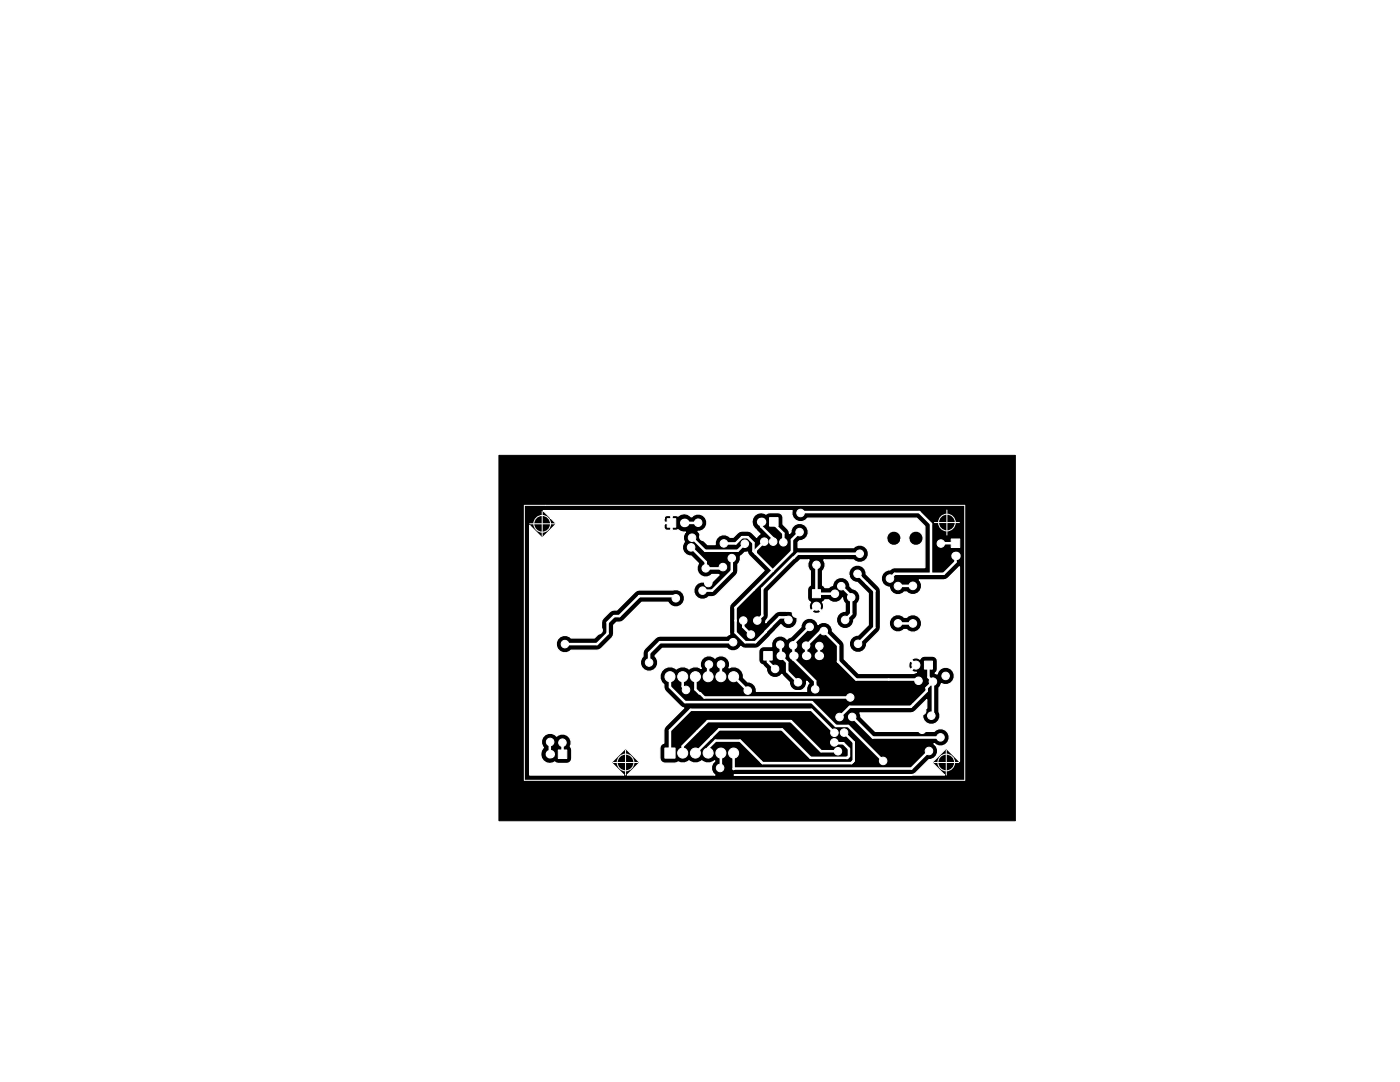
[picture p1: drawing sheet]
<svg xmlns="http://www.w3.org/2000/svg" width="279mm" height="216mm" viewBox="0 0 279 216" stroke-linecap="round" stroke-linejoin="round" font-family="sans-serif">
<path d="M99.6 90.9h103v72.9h-103z" fill="#000" stroke="#000" stroke-width=".2"/>
<g fill="none" stroke="#fff" stroke-width=".2">
<path d="M104.6 100.8h87.9v54.9h-87.9zM105.7 104.5h5M108.2 102v5M186.5 104.3h5M189 101.8v5M122.3 152.1h5M124.8 149.6v5M186.3 152.1h5M188.8 149.6v5"/>
<circle cx="108.2" cy="104.5" r="1.67"/>
<circle cx="189" cy="104.3" r="1.67"/>
<circle cx="124.8" cy="152.1" r="1.67"/>
<circle cx="188.8" cy="152.1" r="1.67"/>
</g>
<circle cx="190.7" cy="110.9" r=".85" fill="#fff"/>
<path d="M189.8 107.5h1.7v1.7h-1.7z" fill="#fff" stroke="#fff" stroke-width=".2"/>
<circle cx="151.9" cy="104.1" r=".85" fill="#fff"/>
<g fill="#fff" stroke="#fff" stroke-width=".2">
<path d="M153.6 103.3h1.7v1.7h-1.7z"/>
<path d="M162.1 117.7h1.6v1.6h-1.6z"/>
<path d="M184.5 131.9h1.6v1.6h-1.6z"/>
<path d="M132.7 149.3h2v2h-2z"/>
<path d="M133.2 103.5h1.7v1.7h-1.7z"/>
<circle cx="162.9" cy="121" r=".8"/>
<circle cx="182.8" cy="132.7" r=".8"/>
<circle cx="138.8" cy="135" r="1"/>
<circle cx="146.4" cy="135" r="1"/>
<circle cx="136.2" cy="135" r="1"/>
<circle cx="133.7" cy="135" r="1"/>
<circle cx="143.9" cy="135" r="1"/>
<circle cx="141.3" cy="135" r="1"/>
<circle cx="146.4" cy="150.3" r="1"/>
<circle cx="143.9" cy="150.3" r="1"/>
<circle cx="141.3" cy="150.3" r="1"/>
<circle cx="138.8" cy="150.3" r="1"/>
<circle cx="136.2" cy="150.3" r="1"/>
</g>
<g fill="#fff">
<circle cx="136.6" cy="104.3" r=".85"/>
<circle cx="109.7" cy="150.5" r=".85"/>
</g>
<path d="M111.4 149.6h1.7v1.7h-1.7z" fill="#fff" stroke="#fff" stroke-width=".2"/>
<g fill="#fff">
<circle cx="163.4" cy="130.9" r=".85"/>
<circle cx="160.9" cy="130.9" r=".85"/>
<circle cx="158.3" cy="130.9" r=".85"/>
<circle cx="155.8" cy="130.9" r=".85"/>
</g>
<g fill="#fff" stroke="#fff" stroke-width=".2">
<path d="M152.4 130h1.7v1.7h-1.7z"/>
<circle cx="182.2" cy="116.9" r=".76"/>
<circle cx="182.2" cy="124.4" r=".76"/>
<circle cx="169" cy="112.5" r=".75"/>
<circle cx="178.4" cy="112.4" r=".75"/>
<circle cx="178.9" cy="127.9" r=".75"/>
<circle cx="159.3" cy="114.7" r=".75"/>
<circle cx="132.1" cy="130.7" r=".75"/>
<circle cx="125.2" cy="126.1" r=".75"/>
<circle cx="134.6" cy="124" r=".75"/>
<circle cx="141.4" cy="116.3" r=".75"/>
<circle cx="138.4" cy="115.3" r=".75"/>
<circle cx="123.4" cy="104.3" r=".75"/>
<circle cx="184" cy="141.9" r=".75"/>
<circle cx="184" cy="145.6" r=".75"/>
<circle cx="113.4" cy="136.3" r=".75"/>
<circle cx="119.5" cy="125.8" r=".75"/>
<circle cx="158.9" cy="122.4" r=".75"/>
<circle cx="140.4" cy="107.1" r=".75"/>
<circle cx="179.2" cy="116.9" r=".75"/>
<circle cx="179.2" cy="124.4" r=".75"/>
<circle cx="112.2" cy="148.2" r=".75"/>
<circle cx="185.9" cy="142.8" r=".75"/>
<circle cx="167.5" cy="143.1" r=".75"/>
<circle cx="162.9" cy="112.7" r=".75"/>
<circle cx="159.8" cy="102.4" r=".75"/>
<circle cx="177.6" cy="115.4" r=".75"/>
<circle cx="134.9" cy="119.4" r=".75"/>
<circle cx="186.2" cy="136" r=".75"/>
<circle cx="188.7" cy="134.9" r=".75"/>
<circle cx="112.7" cy="128.5" r=".75"/>
<circle cx="109.8" cy="148.1" r=".75"/>
<circle cx="166.6" cy="118.5" r=".75"/>
<circle cx="171.2" cy="128.5" r=".75"/>
<circle cx="171.1" cy="114.5" r=".75"/>
<circle cx="170.1" cy="143.1" r=".75"/>
<circle cx="187.7" cy="147.1" r=".75"/>
<circle cx="146" cy="111.4" r=".75"/>
<circle cx="140.2" cy="117.9" r=".75"/>
<circle cx="137.9" cy="109.2" r=".75"/>
<circle cx="140.8" cy="113.4" r=".75"/>
<circle cx="144.3" cy="113.2" r=".75"/>
<circle cx="138.1" cy="107.3" r=".75"/>
<circle cx="148.6" cy="108.5" r=".75"/>
<circle cx="167.9" cy="117" r=".75"/>
<circle cx="168.7" cy="123.7" r=".75"/>
<circle cx="169.9" cy="119.2" r=".75"/>
<circle cx="159.6" cy="106.2" r=".75"/>
<circle cx="152.5" cy="108.1" r=".75"/>
<circle cx="157.4" cy="123.7" r=".75"/>
<circle cx="163.5" cy="128.9" r=".75"/>
<circle cx="144.5" cy="108.4" r=".75"/>
<circle cx="129.5" cy="132.2" r=".75"/>
<circle cx="146.3" cy="128.1" r=".75"/>
<circle cx="164.4" cy="125.9" r=".75"/>
<circle cx="183.3" cy="135.8" r=".75"/>
<circle cx="160.9" cy="128.8" r=".75"/>
<circle cx="158.3" cy="128.8" r=".75"/>
<circle cx="162.7" cy="137.5" r=".75"/>
<circle cx="161.6" cy="125.1" r=".75"/>
<circle cx="159.3" cy="136.1" r=".75"/>
<circle cx="155.7" cy="128.6" r=".75"/>
<circle cx="154.7" cy="133.5" r=".75"/>
<circle cx="139.3" cy="104.3" r=".75"/>
<circle cx="171.6" cy="110.5" r=".75"/>
<circle cx="151.1" cy="123.8" r=".75"/>
<circle cx="167.2" cy="149.9" r=".75"/>
<circle cx="166.5" cy="148.1" r=".75"/>
<circle cx="166.5" cy="146.2" r=".75"/>
<circle cx="168.5" cy="146.2" r=".75"/>
<circle cx="143.7" cy="153.2" r=".75"/>
<circle cx="149.2" cy="137.8" r=".75"/>
<circle cx="169.7" cy="139.2" r=".75"/>
<circle cx="136.9" cy="137.7" r=".75"/>
<circle cx="141.5" cy="132.6" r=".75"/>
<circle cx="185.4" cy="149.8" r=".75"/>
<circle cx="143.9" cy="132.6" r=".75"/>
<circle cx="176.3" cy="151.8" r=".75"/>
<circle cx="148.3" cy="123.8" r=".75"/>
<circle cx="149.9" cy="126.6" r=".75"/>
<circle cx="154.3" cy="108.1" r=".75"/>
<circle cx="156.3" cy="108.2" r=".75"/>
<circle cx="187.8" cy="108.5" r=".75"/>
</g>
<g fill="none" stroke="#fff" stroke-width=".5">
<path d="M134.9 119.4l-.5-.4h-6.8l-4 3.9h-1.1l-1.2 1.3v2.2l-2.2 2.1h-6.4M137.9 109.2l2.9 2.9v1.3h3.2l.3-.2M138.1 107.3l2.6 2.6h6.5l1.4-1.4M139.3 104.3h-2.7M144.5 108.4h2.3l1.3-1.2h1.1l1.2 1.1v1.7l3.8 3.8M146 111.4v2.5l-3.9 4h-1.9M151.9 104.1v.9l2.4 2.4v.7M152.5 108.1l-1.7 1.7v.6M154.4 104.1v.4l1.9 1.9v1.8M159.6 106.2l-1.5 1.5v2.3l-11.3 11.3M159.8 102.4l.2-.2h23.5l2.3 2.3v10M162.9 112.7v5.8h3.7"/>
<path d="M167.9 117l2 2v3.5l-1.2 1.2M171.1 114.5l3.4 3.4v7.3l-3.3 3.3M171.6 110.5h-12.4l-7.1 7v5.3l-1 1M182.2 116.9h-3M190.7 110.9v1.2l-2.4 2.4h-9.7l-1 .9M190.7 108.4l-2.9 .1M133.7 135v2.1l3 3h25.3l4.8 4.8h2.5l7 6.9M136.2 134.4v2.6l.7 .7M138.8 135v2.6l1.8 1.6h29.1M141.5 132.6l-.2 .1v2.3M143.9 132.6v2.4M145.9 127.8l.4 .3h-14.6l-2.2 2.2v1.9"/>
<path d="M146.4 135l2.8 2.8M146.8 123.8h.1M146.8 121.3v4.9l1.9 1.9h2l4.9-4.9h1.2l.6 .5M148.3 123.8v1.3l1.6 1.5M153.3 130.9v1.2l1.4 1.4M155.7 128.6l.1 2.3 1.3 1.3v1.8l2.2 2.1M158.3 131.5l4.4 4.4v1.6M160.9 128.6v.2M160.9 128.8v2.1M160.9 128.8l2.9-2.9h.6l2.9 2.9v3.2M161.6 125.1l-3.3 3.3v3.3M163.5 128.9l-.1 2"/>
<path d="M167.2 132l3.7 3.6h12.2l.2 .2M179.2 124.4h.1M179.2 124.4h3M184.9 137.3v.6l-3.1 3.1h-12.2l-2.1 2.1M184.9 137.3h.1M185.3 132.7v2.4l.9 .9M186.2 136v6.5l-.3 .3M186.2 136l-1.3 1.3M109.8 148.1l-.1 2.4M112.2 148.2l.1 2.3M138.8 150.3l4.7-4.8h12.6l5.7 5.7h7.3M143.9 150.3v2.8l-.2 .1"/>
<path d="M166.5 148.1l.2 .2h1.6l1.1 1.1v1.5l-.4 .4M166.5 146.2l-4.6-4.6h-24.1l-4.1 4.2v4.5M167.2 150l-3.3-.1-6-6h-16.7l-5 5v1.4M168.5 146.2l1.9 1.9v3.7l-.5 .5h-17.7l-4.5-4.5h-4.9l-1.5 1.5v1M170.1 143.1l4.1 4.1 13.5-.1M170.2 152h.1M185.4 149.8l-3.5 3.6h-35.5v-3.1"/>
</g>
<path d="M108.4 101.9h49.7l-.1 .1a1.75 1.75 0 0 0 1 2 1.75 1.75 0 0 0 2.2-.6h21.7l1.7 1.6v8.3h-6l-.9 .3a1.78 1.78 0 0 0-1.8 1.7 1.78 1.78 0 0 0 1.6 1.9 1.72 1.72 0 0 0 1.2 1.4 1.72 1.72 0 0 0 1.8-.5h.4l.3 .3a1.75 1.75 0 0 0 2.3-.3 1.75 1.75 0 0 0 0-2.4l5.3-.1 2.7-2.5v38.8l-2.7-2.5-2.7 2.7 2.4 2.5h-42h35.4l.9-.4 2.6-2.6a1.73 1.73 0 0 0 1.7-1.2 1.73 1.73 0 0 0-.7-2 1.77 1.77 0 0 0 2.4 .1 1.77 1.77 0 0 0 .3-2.4 1.77 1.77 0 0 0-2.4-.4l-.2 .2h-11.8l-2.9-2.9-.2-.7h10.2l.9-.4 2.3-2.3v1.7a1.75 1.75 0 0 0-.7 2.4 1.75 1.75 0 0 0 2.4 .7 1.75 1.75 0 0 0 .7-2.4v-4.8l.5-.8 .5 .2a1.76 1.76 0 0 0 2-1.4 1.76 1.76 0 0 0-1.3-2 1.76 1.76 0 0 0-2.1 1.3l-.4-.2 .2-.1a3.2 3.2 0 0 0 .2-2.7l-.5-.5a3.2 3.2 0 0 0-2.7 .2l-.2 .3a1.27 1.27 0 0 0-1.6 0v.2l1 1-1 1v.3l.9 .1-.6 .3h-10.9l-1.9-1.9h11.8l.2 1h.3l.8-.8-.8-.8-.3 .1-.2 .5h-11.8l-1-1-.1-3.2-2.3-2.4a1.71 1.71 0 0 0-1-1.6 1.71 1.71 0 0 0-1.8 .3 1.73 1.73 0 0 0-1.9-1.3 1.73 1.73 0 0 0-1.5 1.8l-2 2-.8 .4-.4-.3a1.76 1.76 0 0 0-2 0 1.76 1.76 0 0 0-.7 1.8l-2 .1-.5 .5a3.4 3.4 0 0 0 .2 2.8l.5 .3 .8 .8v.3a1.74 1.74 0 0 0 1.3 1.4 1.74 1.74 0 0 0 1.7-.6l1.5 1.6v.3a1.75 1.75 0 0 0 2 1.4 1.75 1.75 0 0 0 1.5-2l.4 .5-.4 .8v.7h-10a1.67 1.67 0 0 0-1.8-1.8l-.8-.9v-.6a1.98 1.98 0 0 0-2.9-1.3 1.72 1.72 0 0 0-.6-2.2 1.72 1.72 0 0 0-2.2 .3 1.72 1.72 0 0 0-2.3-.2 1.72 1.72 0 0 0-.5 2.2 1.93 1.93 0 0 0-2.4 .1 1.88 1.88 0 0 0-2.5 0 1.99 1.99 0 0 0-2.9 .3 1.99 1.99 0 0 0 .4 2.8 1.49 1.49 0 0 0 .3 1.4l3 3 .7 .3-3.9 4-.1 3-.5 .2-.2 .4-.1 2.4a1 1 0 0 0 1 1h2l.7-.3 .5 .2h.7l.9-.4 .2 .1a1.92 1.92 0 0 0 2.4-.1 2.05 2.05 0 0 0 2.5 0 1.76 1.76 0 0 0 .1 2.8h-17.5l2.4-2.5-2.8-2.7-2.8 2.7 2.5 2.5h-18.8v-4.1h2.2a1.81 1.81 0 0 0 .9 1.6 1.81 1.81 0 0 0 1.9-.1 3.4 3.4 0 0 0 2.8 .3l.5-.6a3.4 3.4 0 0 0-.2-2.8 1.73 1.73 0 0 0-.5-2.1 1.73 1.73 0 0 0-2.2 .1 1.73 1.73 0 0 0-2.5-.2 1.73 1.73 0 0 0-.1 2.5l-.5 .6-.1 .7h-2.2v-18h22.1a1.75 1.75 0 0 0 2.5 1.3 1.75 1.75 0 0 0 .5-2.8v-.2l1.4-1.4h12.9l.2 .2a1.73 1.73 0 0 0 2.5-.6l.4 .3a4.1 4.1 0 0 0 3.4-.3l4.3-4.3a1.76 1.76 0 0 0 2.9 0 1.76 1.76 0 0 0-1.1-2.7h4.4l.1 .2a1.05 1.05 0 0 0 1.6-.2l-.9-.9-.8 .9h-5.1a2.96 2.96 0 0 0-2.2 .2l-2 2.1 .1-.5 .4-.5 .1-.5v-4.8l6.3-6.3h1.8a1.68 1.68 0 0 0 .2 2.2v2.9l-.3 .2a3.2 3.2 0 0 0-.2 2.6l.5 .6a1.05 1.05 0 0 0 .2 1.6l1-1 1 1 .3-.1 .2-.5v-.6l-.3-.4 .5-.5h.8l.2 .2a1.72 1.72 0 0 0 2.6-.6l.2 .9 .3 .2v1.6a1.74 1.74 0 0 0-1.8 1.7 1.74 1.74 0 0 0 1.7 1.8 1.74 1.74 0 0 0 1.8-1.8 1.6 1.6 0 0 0 .7-1.2v-2.1l.2-.2a1.74 1.74 0 0 0-1.2-2.7l-.5-.5v-.4a1.75 1.75 0 0 0-1.8-1.4 1.75 1.75 0 0 0-1.6 1.6l-.8 .4h-.8l-.4-.4v-2h5.2l.3 .7 .5 .5 .9 .2 2.2 2.2v6.3l-2.1 2a1.74 1.74 0 0 0-1.7 1.8 1.74 1.74 0 0 0 1.7 1.7 1.74 1.74 0 0 0 1.8-1.7l2.4-2.4 .2-.4 .1-1h1.8l.2 .7a1.72 1.72 0 0 0 2.7 .2h.5l.3 .3a1.76 1.76 0 0 0 2.4-.4 1.76 1.76 0 0 0-.2-2.4 1.76 1.76 0 0 0-2.5 .1h-.5l-.2-.3a1.76 1.76 0 0 0-2 0 1.76 1.76 0 0 0-.7 1.8h-1.8l-.1-7.3-2.7-2.9v-.4a1.76 1.76 0 0 0-2.1-1.3 1.76 1.76 0 0 0-1.4 2h-5.2v-.9a1.67 1.67 0 0 0 .2-2.2h6l.2 .3a1.75 1.75 0 0 0 2.4-.4 1.75 1.75 0 0 0-.2-2.4 1.75 1.75 0 0 0-2.4 .1h-11.1v-1.1l.3-.3 .8-.2h16.6a1.45 1.45 0 0 0 1.4 1.2 1.45 1.45 0 0 0 1.4-1.2h1.6l.2 .5a1.45 1.45 0 0 0 2.4 0 1.45 1.45 0 0 0-.9-2.2 1.45 1.45 0 0 0-1.7 1.7h-1.6v-.6a1.45 1.45 0 0 0-1.7-1.1 1.45 1.45 0 0 0-1.1 1.7h-16.6l.2-.1a1.75 1.75 0 0 0-.2-3 1.75 1.75 0 0 0-2.6 1.6l-.2 .2-.4-.8-.9-1v-1.3a1 1 0 0 0-1-1h-1.7l-.7 .3a1.85 1.85 0 0 0-2.6 .6 1.85 1.85 0 0 0 .6 2.6l.8 .8-.7 .6-.9-.9a2.71 2.71 0 0 0-3.8 .9h-.6l-.3-.2a1.75 1.75 0 0 0-1.9-.1 1.75 1.75 0 0 0-.8 1.8h-1.5l-1.4-1.4-.2-1-.3-.3h.4a1.75 1.75 0 0 0 1.2-2.5 1.75 1.75 0 0 0-2.8-.4l-.3-.1a1.95 1.95 0 0 0-2.6 0l-.9-.1-.2 .1v2.7l.2 .1h.7l.3-.1 .6 .4 .9 .1-.4 .7v.7l.2 .5-.1 .1a1.73 1.73 0 0 0 1.4 2.7l1.5 1.5a1.74 1.74 0 0 0 .3 2.4 1.74 1.74 0 0 0 2.4-.2l1.4 .1-1.9 1.9h-.2a1.74 1.74 0 0 0-2.4 0 1.74 1.74 0 0 0 0 2.5 1.74 1.74 0 0 0 2.4 0l1.2-.1 .4-.3 3.9-3.9 .3-.4 .1-1.8 .5-.9v-.7l.8-.8 .6-.1 .3 .7 3 3-6.8 7-.1 5.7-.6 .4-13.8 .1-2.8 2.8-.1 1.2-.5 .9v.6h-22.1v-3.6h5.3a1.73 1.73 0 0 0 3 .9h5.1l.9-.4 2.4-2.5 .1-2.2 .6-.5 1-.1 .4-.3 3.6-3.6h5.2l.1 .2a1.75 1.75 0 0 0 2.3 .5 1.75 1.75 0 0 0 .8-2.2 1.75 1.75 0 0 0-2.1-1l-7.3 .1-4 3.9-1 .1-1.7 1.6-.4 .8v1.7l-1.4 1.4h-4.6l-.3-.2a1.76 1.76 0 0 0-1.9 0 1.76 1.76 0 0 0-.8 1.8h-5.3v-24l2.5 2.4 2.7-2.7h21.6v.7l.3 .4 .9 .1 .2-.1v-1.2h-1.2l-.2 .1h-21.6l.1-.2-1.1-1h22.6v.7l.2 .1h1.2v-1.2l-.2-.1h-.7l-.5 .5h-22.6z" fill="#fff" stroke="#fff" stroke-width=".25"/>
</svg>
